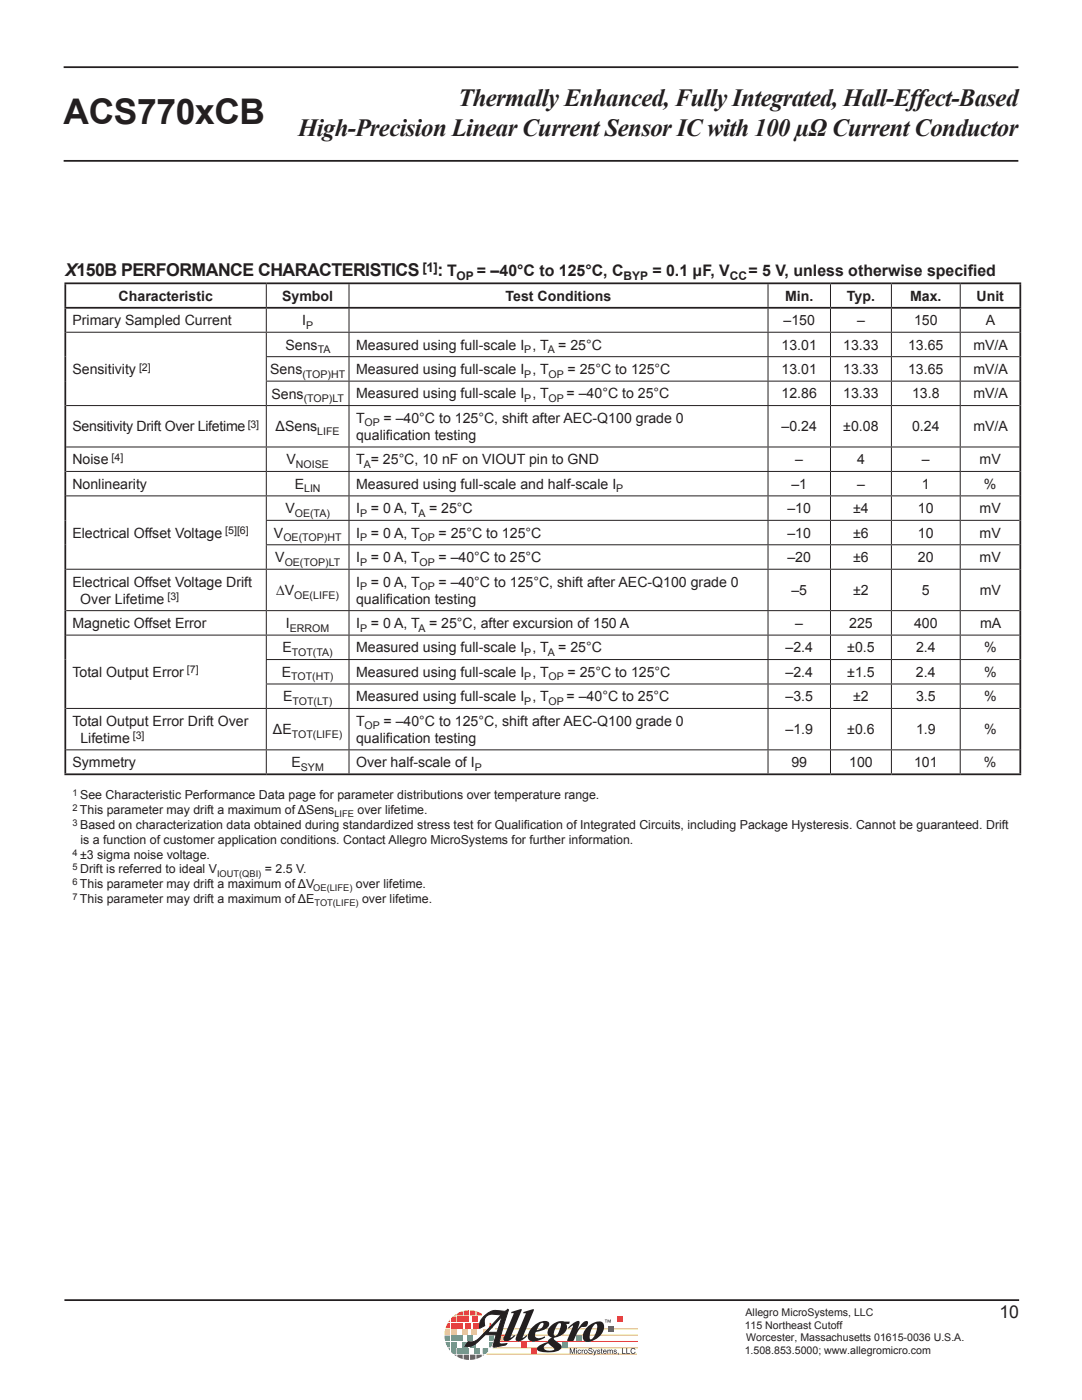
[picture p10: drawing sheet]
<svg xmlns="http://www.w3.org/2000/svg" width="216mm" height="279mm" viewBox="0 0 216 279" stroke-linecap="round" stroke-linejoin="round" font-family="sans-serif">
<defs><g id="words">
<text font-size="7.1" fill="#231f20" x="12.7" y="24.8">ACS770xCB</text>
<g font-size="4.9" fill="#231f20">
<text x="91.4" y="21.2">Thermally Enhanced, Fully Integrated, Hall-Effect-Based</text>
<text x="59.5" y="27.1">High-Precision Linear Current Sensor IC with 100 µΩ Current Conductor</text>
</g>
<g font-size="3.5" fill="#231f20">
<text x="13" y="55.1">X150B PERFORMANCE CHARACTERISTICS</text>
<text x="87.3" y="55.1">: T</text>
<text x="199.4" y="263.1">10</text>
</g>
<g font-size="3.2" fill="#231f20">
<text x="95.2" y="55.1">= –40°C to 125°C, C</text>
<text x="130.2" y="55.1">= 0.1 μF, V</text>
<text x="149.4" y="55.1">= 5 V, unless otherwise specif</text>
<text x="193.1" y="55.1">ied</text>
</g>
<g font-size="2.8" fill="#231f20">
<text x="14.4" y="64.9">Primary Sampled Current</text>
<text x="23.7" y="60">Characteristic</text>
<text x="56.3" y="60">Symbol</text>
<text x="60.3" y="64.9">I</text>
<text x="100.9" y="60">Test Conditions</text>
<text x="156.3" y="64.9">–150</text>
<text x="156.7" y="60">Min.</text>
<text x="169" y="60">Typ.</text>
<text x="171" y="64.9">–</text>
<text x="181.6" y="60">Max.</text>
<text x="182.4" y="64.9">150</text>
<text x="194.9" y="60">Unit</text>
<text x="196.7" y="64.9">A</text>
<text x="57" y="69.8">Sens</text>
<text x="71.1" y="69.8">Measured using full-scale I , T = 25°C</text>
<text x="156" y="69.8">13.01</text>
<text x="168.3" y="69.8">13.33</text>
<text x="181.2" y="69.8">13.65</text>
<text x="194.2" y="69.8">mV/A</text>
<text x="14.4" y="74.7">Sensitivity</text>
<text x="53.9" y="74.7">Sens</text>
<text x="71.1" y="74.6">Measured using full-scale I , T</text>
<text x="113.3" y="74.6">= 25°C to 125°C</text>
<text x="156" y="74.6">13.01</text>
<text x="168.3" y="74.6">13.33</text>
<text x="181.2" y="74.6">13.65</text>
<text x="194.2" y="74.6">mV/A</text>
<text x="54.2" y="79.5">Sens</text>
<text x="71.1" y="79.5">Measured using full-scale I , T</text>
<text x="113.1" y="79.5">= –40°C to 25°C</text>
<text x="156" y="79.5">12.86</text>
<text x="168.3" y="79.5">13.33</text>
<text x="182" y="79.5">13.8</text>
<text x="194.2" y="79.5">mV/A</text>
<text x="14.4" y="86.1">Sensitivity Drift Over Lifetime</text>
<text x="55" y="86.1">ΔSens</text>
<text x="71.1" y="87.8">qualification testing</text>
<text x="71.1" y="84.4">T</text>
<text x="76.5" y="84.4">= –40°C to 125°C, shift after AEC-Q100 grade 0</text>
<text x="155.9" y="86.1">–0.24</text>
<text x="168.3" y="86.1">±0.08</text>
<text x="182" y="86.1">0.24</text>
<text x="194.2" y="86.1">mV/A</text>
<text x="14.4" y="92.7">Noise</text>
<text x="57.2" y="92.7">V</text>
<text x="71.1" y="92.7">T = 25°C, 10 nF on VIOUT pin to GND</text>
<text x="158.7" y="92.7">–</text>
<text x="171" y="92.7">4</text>
<text x="184" y="92.7">–</text>
<text x="195.5" y="92.7">mV</text>
<text x="14.4" y="97.6">Nonlinearity</text>
<text x="58.8" y="97.6">E</text>
<text x="71.1" y="97.6">Measured using full-scale and half-scale I</text>
<text x="157.9" y="97.6">–1</text>
<text x="171" y="97.6">–</text>
<text x="184" y="97.6">1</text>
<text x="196.3" y="97.6">%</text>
<text x="14.4" y="107.3">Electrical Offset Voltage</text>
<text x="54.7" y="107.3">V</text>
<text x="56.9" y="102.4">V</text>
<text x="71.1" y="102.4">I</text>
<text x="71.1" y="107.3">I</text>
<text x="74" y="102.4">= 0 A, T = 25°C</text>
<text x="74" y="107.3">= 0 A, T</text>
<text x="87.5" y="107.3">= 25°C to 125°C</text>
<text x="157.1" y="102.4">–10</text>
<text x="157.1" y="107.3">–10</text>
<text x="170.2" y="102.4">±4</text>
<text x="170.2" y="107.3">±6</text>
<text x="183.2" y="102.4">10</text>
<text x="183.2" y="107.3">10</text>
<text x="195.5" y="102.4">mV</text>
<text x="195.5" y="107.3">mV</text>
<text x="54.9" y="112.2">V</text>
<text x="71.1" y="112.2">I</text>
<text x="74" y="112.2">= 0 A, T</text>
<text x="87.5" y="112.2">= –40°C to 25°C</text>
<text x="157.1" y="112.2">–20</text>
<text x="170.2" y="112.2">±6</text>
<text x="183.2" y="112.2">20</text>
<text x="195.5" y="112.2">mV</text>
<text x="14.4" y="117.1">Electrical Offset Voltage Drift</text>
<text x="55.1" y="118.8">∆V</text>
<text x="71.1" y="117.1">I</text>
<text x="74" y="117.1">= 0 A, T</text>
<text x="87.5" y="117.1">= –40°C to 125°C, shift after AEC-Q100 grade 0</text>
<text x="157.9" y="118.8">–5</text>
<text x="170.2" y="118.8">±2</text>
<text x="184" y="118.8">5</text>
<text x="195.5" y="118.8">mV</text>
<text x="14.4" y="125.3">Magnetic Offset Error</text>
<text x="16" y="120.5">Over Lifetime</text>
<text x="57.1" y="125.3">I</text>
<text x="71.1" y="125.3">I</text>
<text x="71.1" y="120.5">qualification testing</text>
<text x="74" y="125.3">= 0 A, T = 25°C, after excursion of 150 A</text>
<text x="158.7" y="125.3">–</text>
<text x="169.4" y="125.3">225</text>
<text x="182.4" y="125.3">400</text>
<text x="195.6" y="125.3">mA</text>
<text x="56.4" y="130.2">E</text>
<text x="71.1" y="130.2">Measured using full-scale I , T = 25°C</text>
<text x="156.7" y="130.2">–2.4</text>
<text x="169.1" y="130.2">±0.5</text>
<text x="182.8" y="130.2">2.4</text>
<text x="196.3" y="130.2">%</text>
<text x="14.4" y="135.1">Total Output Error</text>
<text x="56.2" y="135.1">E</text>
<text x="71.1" y="135.1">Measured using full-scale I , T</text>
<text x="113.3" y="135.1">= 25°C to 125°C</text>
<text x="156.7" y="135.1">–2.4</text>
<text x="169.1" y="135.1">±1.5</text>
<text x="182.8" y="135.1">2.4</text>
<text x="196.3" y="135.1">%</text>
<text x="56.5" y="140">E</text>
<text x="71.1" y="140">Measured using full-scale I , T</text>
<text x="113.1" y="140">= –40°C to 25°C</text>
<text x="156.7" y="140">–3.5</text>
<text x="170.2" y="140">±2</text>
<text x="182.8" y="140">3.5</text>
<text x="196.3" y="140">%</text>
<text x="14.4" y="144.9">Total Output Error Drift Over</text>
<text x="16" y="148.2">Lifetime</text>
<text x="54.5" y="146.5">ΔE</text>
<text x="71.1" y="148.2">qualification testing</text>
<text x="71.1" y="144.9">T</text>
<text x="76.5" y="144.9">= –40°C to 125°C, shift after AEC-Q100 grade 0</text>
<text x="156.7" y="146.5">–1.9</text>
<text x="169.1" y="146.5">±0.6</text>
<text x="182.8" y="146.5">1.9</text>
<text x="196.3" y="146.5">%</text>
<text x="14.4" y="153.1">Symmetry</text>
<text x="58.2" y="153.1">E</text>
<text x="71.1" y="153.1">Over half-scale of I</text>
<text x="157.9" y="153.1">99</text>
<text x="169.4" y="153.1">100</text>
<text x="182.4" y="153.1">101</text>
<text x="196.3" y="153.1">%</text>
</g>
<text font-size="2.6" fill="#231f20" x="84.3" y="54.3">[1]</text>
<g font-size="2.5" fill="#231f20">
<text x="16" y="159.5">See Characteristic Performance Data page for parameter distributions over temperature range.</text>
<text x="16" y="162.5">This parameter may drift a maximum of ΔSens</text>
<text x="16" y="165.4">Based on characterization data obtained during standardized stress test for Qualif</text>
<text x="71.3" y="162.5">over lifetime.</text>
<text x="104.5" y="165.4">ication of Integrated Circuits, including Package Hysteresis. Cannot be guaranteed. Drift</text>
<text x="16" y="171.4">±3 sigma noise voltage.</text>
<text x="16" y="168.4">is a function of customer application conditions. Contact Allegro MicroSystems for further information.</text>
<text x="16" y="177.3">This parameter may drift a maximum of ΔV</text>
<text x="16" y="174.3">Drift is referred to ideal V</text>
<text x="52.8" y="174.3">= 2.5 V.</text>
<text x="71" y="177.3">over lifetime.</text>
<text x="16" y="180.2">This parameter may drift a maximum of ΔE</text>
<text x="72.3" y="180.2">over lifetime.</text>
</g>
<g font-size="2.4" fill="#231f20">
<text x="91.1" y="55.9">OP</text>
<text x="124.4" y="55.9">BYP</text>
<text x="145.6" y="55.9">CC</text>
</g>
<g font-size="2.1" fill="#231f20">
<text x="61.1" y="65.6">P</text>
<text x="63.4" y="70.5">TA</text>
<text x="104.6" y="70.5">P</text>
<text x="109.3" y="70.5">A</text>
<text x="27.7" y="73.9">[2]</text>
<text x="60.4" y="75.4">(TOP)HT</text>
<text x="104.6" y="75.4">P</text>
<text x="109.4" y="75.4">OP</text>
<text x="60.6" y="80.2">(TOP)LT</text>
<text x="104.6" y="80.2">P</text>
<text x="109.4" y="80.2">OP</text>
<text x="49.5" y="85.4">[3]</text>
<text x="63.3" y="86.8">LIFE</text>
<text x="72.7" y="85.1">OP</text>
<text x="22.2" y="92">[4]</text>
<text x="59" y="93.4">NOISE</text>
<text x="72.6" y="93.4">A</text>
<text x="60.7" y="98.3">LIN</text>
<text x="123" y="98.3">P</text>
<text x="44.9" y="106.6">[5][6]</text>
<text x="58.8" y="103.1">OE(TA)</text>
<text x="71.8" y="103.1">P</text>
<text x="83.5" y="103.1">A</text>
<text x="56.5" y="108">OE(TOP)HT</text>
<text x="56.8" y="112.9">OE(TOP)LT</text>
<text x="71.8" y="108">P</text>
<text x="71.8" y="112.9">P</text>
<text x="83.7" y="108">OP</text>
<text x="83.7" y="112.9">OP</text>
<text x="33.4" y="119.8">[3]</text>
<text x="58.7" y="119.5">OE(LIFE)</text>
<text x="71.8" y="117.8">P</text>
<text x="83.7" y="117.8">OP</text>
<text x="57.8" y="126">ERROM</text>
<text x="58.3" y="130.9">TOT(TA)</text>
<text x="71.8" y="126">P</text>
<text x="83.5" y="126">A</text>
<text x="104.6" y="130.9">P</text>
<text x="109.3" y="130.9">A</text>
<text x="37.3" y="134.4">[7]</text>
<text x="58.1" y="135.8">TOT(HT)</text>
<text x="104.6" y="135.8">P</text>
<text x="109.4" y="135.8">OP</text>
<text x="58.4" y="140.7">TOT(LT)</text>
<text x="104.6" y="140.7">P</text>
<text x="109.4" y="140.7">OP</text>
<text x="26.5" y="147.5">[3]</text>
<text x="58.2" y="147.3">TOT(LIFE)</text>
<text x="72.7" y="145.6">OP</text>
<text x="60" y="153.8">SYM</text>
<text x="94.7" y="153.8">P</text>
<text x="148.8" y="262.6">Allegro MicroSystems, LLC</text>
<text x="148.6" y="265.2">115 Northeast Cutoff</text>
<text x="148.9" y="267.7">Worcester, Massachusetts 01615-0036 U.S.A.</text>
<text x="148.6" y="270.3">1.508.853.5000; www.allegromicro.com</text>
</g>
<g font-size="1.9" fill="#231f20">
<text x="14.4" y="158.9">1</text>
<text x="14.4" y="161.8">2</text>
<text x="14.4" y="164.8">3</text>
<text x="66.7" y="163.1">LIFE</text>
<text x="14.4" y="170.7">4</text>
<text x="14.4" y="173.7">5</text>
<text x="14.4" y="176.7">6</text>
<text x="14.4" y="179.6">7</text>
<text x="43.3" y="174.9">IOUT(QBI)</text>
<text x="62.5" y="177.9">OE(LIFE)</text>
<text x="62.8" y="180.9">TOT(LIFE)</text>
</g>
</g></defs>
<path d="M12.7 13.4h190.5M12.7 32.1h190.5M12.9 259.5h190.5" fill="none" stroke="#231f20" stroke-width=".35"/>
<path d="M97.1 270.3h30M98.3 269h29M98.8 267.7h28.5" fill="none" stroke="#f89d33" stroke-width=".2"/>
<path d="M96.3 270.4h.4l-.4 .2z" fill="#583a97"/>
<path d="M89.8 263.3v.5h-.4z" fill="#f1592f"/>
<path d="M89.3 264h.5v1.1h-.9z" fill="#f89d33"/>
<path d="M88.8 265.3h1v1.1h-1.1z" fill="#fff101"/>
<path d="M88.7 266.6h1.1v1h-1z" fill="#36b557"/>
<path d="M88.9 267.8h.9v1.1a.75 .75 0 0 1-.8-.8z" fill="#00a6bf"/>
<path d="M89.4 269.1h.4v.4z" fill="#0078c0"/>
<path d="M90.6 262.5l.5-.3v.3z" fill="#ed1255"/>
<path d="M90 263.1l.4-.4h.7v1.1h-1.1z" fill="#f1592f"/>
<path d="M90 264h1.1v1.1h-1.1z" fill="#f89d33"/>
<path d="M90 265.3h1.1v1.1h-1.1z" fill="#fff101"/>
<path d="M90 266.6h1.1v1h-1.1z" fill="#36b557"/>
<path d="M90 267.8h1.1v1.1h-1.1z" fill="#00a6bf"/>
<path d="M90 269.1h1.1v1.1h-.8l-.3-.4z" fill="#0078c0"/>
<path d="M90.6 270.4h.5v.3z" fill="#583a97"/>
<path d="M91.3 262.1l1-.4v.8h-1z" fill="#ed1255"/>
<path d="M91.3 262.7h1v1.1h-1z" fill="#f1592f"/>
<path d="M91.3 264h1v1.1h-1z" fill="#f89d33"/>
<path d="M92.2 265.3h1v1.1h-1z" fill="#fff101"/>
<path d="M91.3 266.6h1v1h-1z" fill="#36b557"/>
<path d="M92.2 267.8h1v1.1h-1z" fill="#00a6bf"/>
<path d="M91.3 269.1h1v1.1h-1z" fill="#0078c0"/>
<path d="M91.3 270.4h1v.8l-1-.4z" fill="#583a97"/>
<path d="M92.5 261.6l1.1-.1v1h-1.1z" fill="#ed1255"/>
<path d="M92.5 262.7h1.1v1.1h-1.1z" fill="#f1592f"/>
<path d="M92.9 264h1v1.1h-1z" fill="#f89d33"/>
<path d="M94.1 265.3h1v1.1h-1z" fill="#fff101"/>
<path d="M93.2 266.6h1.1v1h-1.1z" fill="#36b557"/>
<path d="M93.8 267.8h1.1v1.1h-1.1z" fill="#00a6bf"/>
<path d="M92.5 269.1h1.1v1.1h-1.1z" fill="#0078c0"/>
<path d="M92.5 270.4h1.1v1l-1.1-.1z" fill="#583a97"/>
<path d="M93.8 261.5l1.1 .2v.8h-1.1z" fill="#ed1255"/>
<path d="M94.2 262.7h1.1v1.1h-1.1z" fill="#f1592f"/>
<path d="M96.4 265.3h1.1v1.1h-1.1z" fill="#fff101"/>
<path d="M94.6 269.1h1.1v1.1h-1.1z" fill="#0078c0"/>
<g fill="#583a97">
<path d="M93.8 270.4h1.1v.9l-1.1 .1z"/>
<path d="M95.1 270.4h1v.3l-1 .5z"/>
</g>
<path d="M94.5 264h1v1.1h-1z" fill="#f89d33"/>
<path d="M96.3 269.1h1.1a1.02 1.02 0 0 1-.5 1.1h-.6z" fill="#0078c0"/>
<path d="M97.6 264h.3l.5 1.1h-.8z" fill="#f89d33"/>
<path d="M97.6 266.6h1l-.1 1h-.9z" fill="#36b557"/>
<path d="M97.6 267.8h.8l-.1 .3a.76 .76 0 0 1-.7 .8z" fill="#00a6bf"/>
<path d="M95.1 261.7l1 .5v.3h-1z" fill="#ed1255"/>
<path d="M99.8 266.5h1v1.1h-1z" fill="#fff101"/>
<path d="M106 269.1h1.1v1h-1.1z" fill="#ed1255"/>
<path d="M112.2 267.8h1.1v1.1h-1.1z" fill="#36b557"/>
<path d="M114.9 266.5h1.1v1.1h-1.1z" fill="#00a6bf"/>
<path d="M123.2 262.8h1.1v1.1h-1.1z" fill="#f1592f"/>
<path d="M103.9 267.8h1.1v1.1h-1.1z" fill="#f89d33"/>
<path d="M98.8 265.2h28.5M99 266.5h28.3" fill="none" stroke="#f89d33" stroke-width=".2"/>
<path d="M121.3 264.7h1.1v1h-1.1z" fill="#583a97"/>
<g fill="#231f20">
<path d="M113.7 269.1h.2l.3 .9 .3-.9h.2v1.1h-.1v-1l-.3 1h-.1l-.4-1v1h-.1z"/>
<path d="M115.4 269.4h.4l.1 .2-.2-.1a.27 .27 0 0 0-.3 .3 .27 .27 0 0 0 .3 .2l.2-.1v.1a.34 .34 0 0 1-.6 0z"/>
<path d="M116.1 269.4l.1 .1 .3-.2-.3 .4v.5h-.1z"/>
<path d="M117.6 269.1h.5l.1 .3-.4-.2-.2 .2 .6 .3a.42 .42 0 0 1-.4 .5 .42 .42 0 0 1-.4-.4l.4 .3 .3-.2-.6-.3-.1-.2z"/>
<path d="M118.3 269.4h.2l.2 .6 .2-.6h.2l-.5 1.1h-.2l.2-.3z"/>
<path d="M119.2 269.5l.3-.2 .2 .2-.4 .1 .4 .2-.1 .4-.4-.2-.1-.1 .4 .2 .2-.2-.5-.2z"/>
<path d="M120 269.1l.2 .3-.1 .1 .1 .7-.2-.1v-.6h-.1z"/>
<path d="M121.2 269.4l.1 .1 .8-.1 .2 .8h-.2v-.6l-.1-.1-.2 .2v.5h-.1l-.1-.7-.3 .2v.5h-.1z"/>
<path d="M122.5 269.5l.3-.2 .2 .2-.4 .1 .4 .2-.1 .4-.5-.2v-.1l.4 .2 .1-.2-.4-.2z"/>
<path d="M102 261.8l1.8-.5 .3 .1-2.2 5.5 .8-.5 .1 .2a1.94 1.94 0 0 1-2.2 1l-.1-.6 2-4.8v-.1h-.5z"/>
<path d="M104.4 261.9l1.9-.6 .2 .1-2.2 5.6 .8-.6 .1 .2-1 .8a.92 .92 0 0 1-1.3 .1v-.6l2-4.6-.1-.3-.4 .1z"/>
<path d="M106.3 264.8a2.45 2.45 0 0 1 3.2-.9 1.36 1.36 0 0 1-1.3 1.6l-1.3 .3 .2-.3a1.31 1.31 0 0 0 1.3-1.5 1.17 1.17 0 0 0-1.2 1.1 1.76 1.76 0 0 0-.3 1.8 1.75 1.75 0 0 0 1.8-.2l.1 .2a3.8 3.8 0 0 1-3 .7 1.37 1.37 0 0 1-.1-2z"/>
<path d="M113.3 265l1.1-1a.88 .88 0 0 1 1.2-.2l-.4 1.6 1-1.4 .6-.3h.4a.82 .82 0 0 1-.1 .9 .82 .82 0 0 1-.9 .2 4.9 4.9 0 0 0-1.7 2.7l-.5 .2-.8-.2 1.1-2.9-.8 .5z"/>
<path d="M117.1 264.9l.8-.6 .9-.4 .1 .3a3.2 3.2 0 0 0-1.1 3.1h.1a3.1 3.1 0 0 0 1.1-3.1h-.1l-.1-.3a1.11 1.11 0 0 1 1.3-.1 1.11 1.11 0 0 1 .4 1.3 3.5 3.5 0 0 1-3.7 2.6 1.66 1.66 0 0 1 0-2.4z"/>
<path d="M110 264.5l.6-.4 .8-.4 .1 .4-.3 .3a3.1 3.1 0 0 0-.6 2.2h.1a1.5 1.5 0 0 0 1-1.4l.2-1-.1-.1h-.3l-.1-.4 2.3 .1-.1 .4h-.6a1.89 1.89 0 0 1-1.5 2.5l-.9 .3a.41 .41 0 0 0 .3 .6l.9 .7 .3 .4a1.83 1.83 0 0 1-2.2 1.2l-1.5-.1a1.2 1.2 0 0 1-1.3-.5 2.03 2.03 0 0 1 1.8-1.3l.4-.2 .1 .3-.3 .1a.67 .67 0 0 0-.6 .8 .67 .67 0 0 0 .8 .5h.7a.46 .46 0 0 0 .6-.3l-.7-.6a.77 .77 0 0 1-.3-1.3l.5-.4a1.15 1.15 0 0 1-.9-.8 1.15 1.15 0 0 1 .5-1.2z"/>
<path d="M115 269.1v.1h.1v-.1zM115 269.4v.8h.1v-.8z"/>
<path d="M116.7 269.8a.27 .27 0 0 1 .5 0 .27 .27 0 0 1-.5 0zM116.5 269.8a.4 .4 0 0 0 .8 0 .4 .4 0 0 0-.8 0z"/>
<path d="M120.5 269.5h.4v.2h-.4zM120.5 269.4a.42 .42 0 0 0-.2 .6 .42 .42 0 0 0 .6 .1l.1-.2-.3 .2-.2-.3h.5v-.2l-.1-.2z"/>
</g>
<path d="M96.6 262.7l1-.8a2.58 2.58 0 0 1 2.1-.3l.9 .1 .7-.4 .2 .1-1 3.1-.9 3.4 .3 .3h1.2l-.2 .2-2.4 .4-.1-.2 .6-2.2h-2.2a8.8 8.8 0 0 1-2.5 2.2l-.9 .1-.6-.1 .6-.8a2.32 2.32 0 0 0 2.3-.9l4.3-4.5a3.1 3.1 0 0 0-2.9 .3 2.05 2.05 0 0 0-.4 1.9l-1 .5 .1-1.4zM100.2 262.7l-1 3.2h-1.9z" fill="none" stroke="#231f20" stroke-width=".2"/>
<g fill="#231f20">
<path d="M123.3 270h.1l-.1 .4z"/>
<path d="M124.1 269h.2v1h.5v.2h-.7z"/>
<path d="M125 269h.1v1h.6v.2h-.7z"/>
<path d="M126 269.2l.5-.2 .3 .4h-.2a.37 .37 0 0 0-.5-.1 .37 .37 0 0 0 0 .6 .37 .37 0 0 0 .6-.1h.1a.55 .55 0 0 1-.8 .3 .55 .55 0 0 1 0-.9z"/>
<path d="M121.2 263.4h.2l.2 .4 .1-.4h.2v.6l-.1-.5-.2 .5-.3-.5-.1 .5zM120.7 263.4h.4h-.1v.6l-.1-.6z"/>
</g>
<path d="M96.6 262.7l-.8 1-.1 1.4 1-.5a1.63 1.63 0 0 1 1.5-2.3l1.8 .1-4.6 4.9a2.14 2.14 0 0 1-2 .5l-.6 .8a2.43 2.43 0 0 0 2.5-.8l1.5-1.4h2.2l-.6 2.2 .1 .2 2.4-.4 .2-.2h-1.2l-.3-.3 .9-3.4 1-3.1-.2-.1-.7 .4a3.9 3.9 0 0 0-3 .2zM100.2 262.7l-1 3.2h-1.9z" fill-rule="evenodd" fill="#231f20"/>
<g fill="none" stroke="#231f20" stroke-width=".2">
<path d="M53.1 56.7v4.5M69.6 56.7v4.5M153.3 56.7v4.5M165.7 56.7v4.5M177.9 56.7v4.5M191.6 56.7v4.5M13.2 66.3h190.2M53.1 71.2h150.3M53.1 76.1h150.3M53.1 61.6v4.6M53.1 66.4v4.7M53.1 71.3v4.7"/>
<path d="M53.1 76.2v4.7M69.6 61.6v4.6M69.6 66.4v4.7M69.6 71.3v4.7M69.6 76.2v4.7M153.3 61.6v4.6M153.3 66.4v4.7M153.3 71.3v4.7M153.3 76.2v4.7M165.7 61.6v4.6M165.7 66.4v4.7M165.7 71.3v4.7"/>
<path d="M165.7 76.2v4.7M177.9 61.6v4.6M177.9 66.4v4.7M177.9 71.3v4.7M177.9 76.2v4.7M191.6 61.6v4.6M191.6 66.4v4.7M191.6 71.3v4.7M191.6 76.2v4.7M13.2 80.9h190.2M13.2 89.2h190.2M13.2 94.1h190.2"/>
<path d="M13.2 99h190.2M53.1 81v8.1M53.1 89.3v4.7M53.1 94.2v4.7M53.1 99.1v4.7M69.6 81v8.1M69.6 89.3v4.7M69.6 94.2v4.7M69.6 99.1v4.7M153.3 81v8.1M153.3 89.3v4.7M153.3 94.2v4.7"/>
<path d="M153.3 99.1v4.7M165.7 81v8.1M165.7 89.3v4.7M165.7 94.2v4.7M165.7 99.1v4.7M177.9 81v8.1M177.9 89.3v4.7M177.9 94.2v4.7M177.9 99.1v4.7M191.6 81v8.1M191.6 89.3v4.7M191.6 94.2v4.7"/>
<path d="M191.6 99.1v4.7M13.2 113.6h190.2M53.1 103.8h150.3M53.1 108.7h150.3M53.1 103.9v4.7M53.1 108.8v4.7M53.1 113.7v8.1M69.6 103.9v4.7M69.6 108.8v4.7M69.6 113.7v8.1M153.3 103.9v4.7M153.3 108.8v4.7"/>
<path d="M153.3 113.7v8.1M165.7 103.9v4.7M165.7 108.8v4.7M165.7 113.7v8.1M177.9 103.9v4.7M177.9 108.8v4.7M177.9 113.7v8.1M191.6 103.9v4.7M191.6 108.8v4.7M191.6 113.7v8.1M13.2 121.9h190.2M13.2 126.7h190.2"/>
<path d="M53.1 131.6h150.3M53.1 136.5h150.3M53.1 122v4.7M53.1 126.8v4.7M53.1 131.7v4.7M53.1 136.6v4.7M69.6 122v4.7M69.6 126.8v4.7M69.6 131.7v4.7M69.6 136.6v4.7M153.3 122v4.7M153.3 126.8v4.7"/>
<path d="M153.3 131.7v4.7M153.3 136.6v4.7M165.7 122v4.7M165.7 126.8v4.7M165.7 131.7v4.7M165.7 136.6v4.7M177.9 122v4.7M177.9 126.8v4.7M177.9 131.7v4.7M177.9 136.6v4.7M191.6 122v4.7M191.6 126.8v4.7"/>
<path d="M191.6 131.7v4.7M191.6 136.6v4.7M13.2 141.4h190.2M13.2 149.7h190.2M53.1 141.5v8.1M53.1 149.7v4.7M69.6 141.5v8.1M69.6 149.7v4.7M153.3 141.5v8.1M153.3 149.7v4.7M165.7 141.5v8.1M165.7 149.7v4.7"/>
<path d="M177.9 141.5v8.1M177.9 149.7v4.7M191.6 141.5v8.1M191.6 149.7v4.7"/>
</g>
<path d="M12.9 56.5h190.9M13 56.7v4.5M203.6 56.7v4.5M12.9 61.4h190.9M13 61.6v92.8M203.6 61.6v92.8M12.9 154.5h190.9" fill="none" stroke="#231f20" stroke-width=".35"/>
<use href="#words"/>
</svg>
